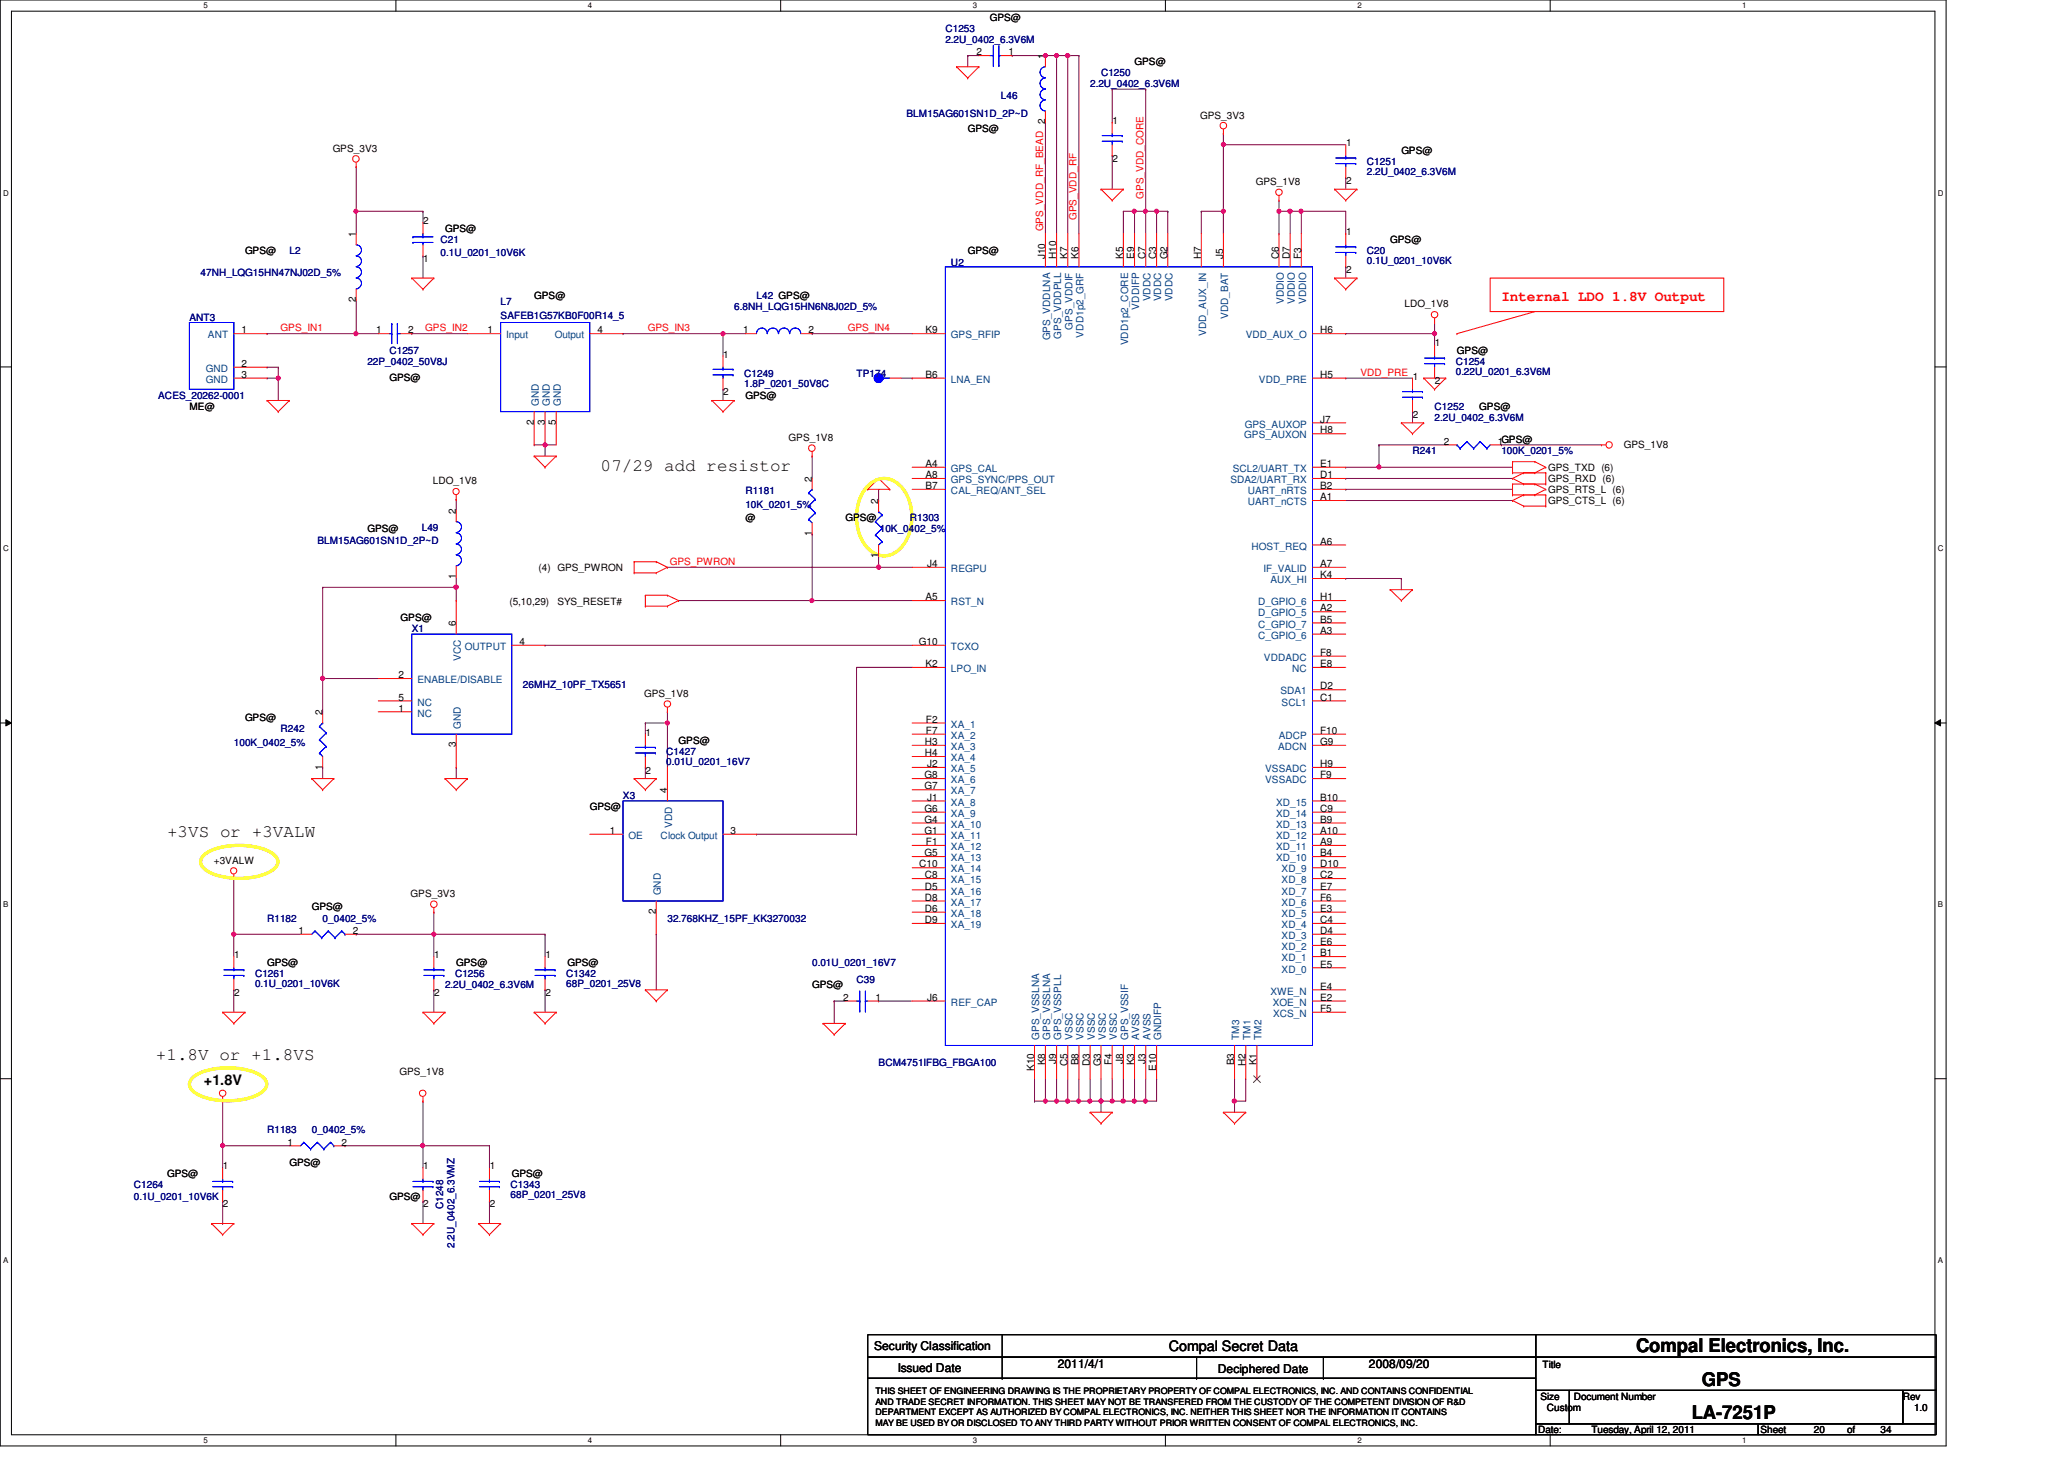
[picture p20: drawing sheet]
<svg xmlns="http://www.w3.org/2000/svg" width="297mm" height="210mm" viewBox="0 0 297 210" stroke-linecap="round" stroke-linejoin="round" font-family="sans-serif">
<defs><g id="words">
<g font-size="2.7">
<text x="235.5" y="194.6">Compal Electronics, Inc.</text>
<text x="244.9" y="199.4">GPS</text>
<text x="243.5" y="204.2">LA-7251P</text>
</g>
<g font-size="2.5">
<text x="86.4" y="67.7">07/29 add resistor</text>
<text x="24" y="120.5">+3VS or +3VALW</text>
<text x="22.4" y="152.5">+1.8V or +1.8VS</text>
</g>
<text font-size="2.1" fill="#f00" x="216.1" y="43.3">Internal LDO 1.8V Output</text>
<g font-size="2.1">
<text x="29.3" y="156.2">+1.8V</text>
<text x="168.2" y="194.4">Compal Secret Data</text>
</g>
<g font-size="1.7">
<text x="125.8" y="194.3">Security Classification</text>
<text x="129.2" y="197.3">Issued Date</text>
<text x="152.2" y="196.8">2011/4/1</text>
<text x="175.3" y="197.5">Deciphered Date</text>
<text x="197" y="196.8">2008/09/20</text>
</g>
<g font-size="1.4" fill="#000080">
<text x="136.1" y="4.6">C1253</text>
<text x="136.1" y="6.2">2.2U_0402_6.3V6M</text>
<text x="158.5" y="11">C1250</text>
<text x="130.5" y="16.9">BLM15AG601SN1D_2P~D</text>
<text x="144.1" y="14.2">L46</text>
<text x="156.9" y="12.6">2.2U_0402_6.3V6M</text>
<text x="196.7" y="23.7">C1251</text>
<text x="196.7" y="25.2">2.2U_0402_6.3V6M</text>
<text x="63.4" y="35">C21</text>
<text x="28.9" y="39.8">47NH_LQG15HN47NJ02D_5%</text>
<text x="41.7" y="36.6">L2</text>
<text x="63.4" y="36.9">0.1U_0201_10V6K</text>
<text x="136.9" y="38.3">U2</text>
<text x="196.7" y="36.6">C20</text>
<text x="196.7" y="38">0.1U_0201_10V6K</text>
<text x="27.3" y="46.2">ANT3</text>
<text x="72" y="43.9">L7</text>
<text x="72" y="45.8">SAFEB1G57KB0F00R14_5</text>
<text x="105.7" y="44.6">6.8NH_LQG15HN6N8J02D_5%</text>
<text x="108.9" y="43">L42 GPS@</text>
<text x="52.9" y="52.6">22P_0402_50V8J</text>
<text x="56" y="51">C1257</text>
<text x="209.5" y="52.6">C1254</text>
<text x="22.8" y="57.4">ACES_20262-0001</text>
<text x="107.1" y="54.2">C1249</text>
<text x="107.1" y="55.6">1.8P_0201_50V8C</text>
<text x="123.3" y="54.2">TP174</text>
<text x="206.5" y="59">C1252</text>
<text x="209.5" y="54">0.22U_0201_6.3V6M</text>
<text x="203.3" y="65.4">R241</text>
<text x="206.5" y="60.6">2.2U_0402_6.3V6M</text>
<text x="216.1" y="65.4">100K_0201_5%</text>
<text x="107.3" y="71.1">R1181</text>
<text x="60.7" y="76.4">L49</text>
<text x="107.3" y="73.1">10K_0201_5%</text>
<text x="126.6" y="76.6">10K_0402_5%</text>
<text x="130.9" y="75">R1303</text>
<text x="45.7" y="78.3">BLM15AG601SN1D_2P~D</text>
<text x="59.3" y="91">X1</text>
<text x="75.3" y="99">26MHZ_10PF_TX5651</text>
<text x="33.7" y="107.3">100K_0402_5%</text>
<text x="40.4" y="105.4">R242</text>
<text x="95.9" y="108.6">C1427</text>
<text x="95.9" y="110">0.01U_0201_16V7</text>
<text x="89.7" y="115">X3</text>
<text x="38.4" y="132.6">R1182</text>
<text x="46.4" y="132.6">0_0402_5%</text>
<text x="96.1" y="132.6">32.768KHZ_15PF_KK3270032</text>
<text x="36.7" y="140.6">C1261</text>
<text x="36.7" y="142">0.1U_0201_10V6K</text>
<text x="64" y="142.2">2.2U_0402_6.3V6M</text>
<text x="65.5" y="140.6">C1256</text>
<text x="81.5" y="140.6">C1342</text>
<text x="81.5" y="142">68P_0201_25V8</text>
<text x="116.9" y="139">0.01U_0201_16V7</text>
<text x="123.3" y="141.4">C39</text>
<text x="126.4" y="153.4">BCM4751IFBG_FBGA100</text>
<text x="38.4" y="163">R1183</text>
<text x="44.9" y="163">0_0402_5%</text>
<text x="19.3" y="171">C1264</text>
<text x="19.3" y="172.6">0.1U_0201_10V6K</text>
<text x="63.8" y="173.9" transform="rotate(-90 63.8 173.9)">C1248</text>
<text x="73.5" y="171">C1343</text>
<text x="73.5" y="172.4">68P_0201_25V8</text>
<text x="65.4" y="179.5" transform="rotate(-90 65.4 179.5)">2.2U_0402_6.3VMZ</text>
</g>
<g font-size="1.4">
<text x="142.4" y="3">GPS@</text>
<text x="140.5" y="8">2</text>
<text x="145.2" y="8">1</text>
<text x="150.4" y="8.5" transform="rotate(-90 150.4 8.5)">1</text>
<text x="163.3" y="9.4">GPS@</text>
<text x="160.1" y="17.8">1</text>
<text x="172.7" y="17.1">GPS_3V3</text>
<text x="47.9" y="21.8">GPS_3V3</text>
<text x="139.3" y="19">GPS@</text>
<text x="160.1" y="23.3">2</text>
<text x="193.7" y="21">1</text>
<text x="201.7" y="22.2">GPS@</text>
<text x="180.7" y="26.6">GPS_1V8</text>
<text x="193.7" y="26.5">2</text>
<text x="51.2" y="34.1" transform="rotate(-90 51.2 34.1)">1</text>
<text x="60.9" y="32.2">2</text>
<text x="64" y="33.4">GPS@</text>
<text x="193.7" y="33.8">1</text>
<text x="200.1" y="35">GPS@</text>
<text x="35.3" y="36.6">GPS@</text>
<text x="60.9" y="37.7">1</text>
<text x="139.3" y="36.6">GPS@</text>
<text x="150.4" y="37.3" transform="rotate(-90 150.4 37.3)">J10</text>
<text x="152" y="37.3" transform="rotate(-90 152 37.3)">H10</text>
<text x="153.6" y="37.3" transform="rotate(-90 153.6 37.3)">K7</text>
<text x="155.2" y="37.3" transform="rotate(-90 155.2 37.3)">K6</text>
<text x="161.6" y="37.3" transform="rotate(-90 161.6 37.3)">K5</text>
<text x="163.2" y="37.3" transform="rotate(-90 163.2 37.3)">E9</text>
<text x="164.8" y="37.3" transform="rotate(-90 164.8 37.3)">C7</text>
<text x="166.4" y="37.3" transform="rotate(-90 166.4 37.3)">C3</text>
<text x="168" y="37.3" transform="rotate(-90 168 37.3)">G2</text>
<text x="172.8" y="37.3" transform="rotate(-90 172.8 37.3)">H7</text>
<text x="176" y="37.3" transform="rotate(-90 176 37.3)">J5</text>
<text x="184" y="37.3" transform="rotate(-90 184 37.3)">C6</text>
<text x="185.6" y="37.3" transform="rotate(-90 185.6 37.3)">D7</text>
<text x="187.2" y="37.3" transform="rotate(-90 187.2 37.3)">F3</text>
<text x="193.7" y="39.3">2</text>
<text x="34.8" y="48">1</text>
<text x="51.2" y="43.5" transform="rotate(-90 51.2 43.5)">2</text>
<text x="54.1" y="48">1</text>
<text x="58.8" y="48">2</text>
<text x="70.1" y="48">1</text>
<text x="76.9" y="43">GPS@</text>
<text x="86" y="48">4</text>
<text x="107" y="48">1</text>
<text x="116.4" y="48">2</text>
<text x="133.2" y="48">K9</text>
<text x="190" y="48">H6</text>
<text x="202.1" y="44.2">LDO_1V8</text>
<text x="34.8" y="52.8">2</text>
<text x="104.1" y="51.4">1</text>
<text x="206.5" y="49.8">1</text>
<text x="209.7" y="51">GPS@</text>
<text x="27.3" y="59">ME@</text>
<text x="34.8" y="54.4">3</text>
<text x="56" y="54.8">GPS@</text>
<text x="104.1" y="56.9">2</text>
<text x="107.3" y="57.4">GPS@</text>
<text x="133.2" y="54.4">B6</text>
<text x="190" y="54.4">H5</text>
<text x="203.3" y="54.6">1</text>
<text x="206.5" y="55.3">2</text>
<text x="212.9" y="59">GPS@</text>
<text x="76.8" y="61.1" transform="rotate(-90 76.8 61.1)">2</text>
<text x="78.4" y="61.1" transform="rotate(-90 78.4 61.1)">3</text>
<text x="80" y="61.1" transform="rotate(-90 80 61.1)">5</text>
<text x="113.5" y="63.5">GPS_1V8</text>
<text x="190" y="62.4">H8</text>
<text x="190" y="60.8">J7</text>
<text x="203.3" y="60.1">2</text>
<text x="207.8" y="64">2</text>
<text x="215.6" y="64">1GPS@</text>
<text x="233.7" y="64.4">GPS_1V8</text>
<text x="62.3" y="69.7">LDO_1V8</text>
<text x="116.8" y="69.3" transform="rotate(-90 116.8 69.3)">2</text>
<text x="133.2" y="70.4">B7</text>
<text x="133.2" y="67.2">A4</text>
<text x="133.2" y="68.8">A8</text>
<text x="190" y="67.2">E1</text>
<text x="190" y="68.8">D1</text>
<text x="190" y="72">A1</text>
<text x="190" y="70.4">B2</text>
<text x="222.8" y="69.4">GPS_RXD (6)</text>
<text x="222.8" y="71">GPS_RTS_L (6)</text>
<text x="222.8" y="67.8">GPS_TXD (6)</text>
<text x="52.9" y="76.6">GPS@</text>
<text x="65.6" y="74" transform="rotate(-90 65.6 74)">2</text>
<text x="107.3" y="75">@</text>
<text x="116.8" y="77.1" transform="rotate(-90 116.8 77.1)">1</text>
<text x="121.7" y="75">GPS@</text>
<text x="126.4" y="72.5" transform="rotate(-90 126.4 72.5)">2</text>
<text x="222.8" y="72.6">GPS_CTS_L (6)</text>
<text x="65.6" y="83.4" transform="rotate(-90 65.6 83.4)">1</text>
<text x="77.5" y="82.2">(4) GPS_PWRON</text>
<text x="126.4" y="80.3" transform="rotate(-90 126.4 80.3)">1</text>
<text x="133.4" y="81.6">J4</text>
<text x="190" y="83.2">K4</text>
<text x="190" y="78.4">A6</text>
<text x="190" y="81.6">A7</text>
<text x="57.7" y="89.4">GPS@</text>
<text x="73.3" y="87">(5,10,29)</text>
<text x="80.2" y="87">SYS_RESET#</text>
<text x="133.2" y="86.4">A5</text>
<text x="190" y="89.6">B5</text>
<text x="190" y="88">A2</text>
<text x="190" y="86.4">H1</text>
<text x="65.6" y="90.1" transform="rotate(-90 65.6 90.1)">6</text>
<text x="74.8" y="92.8">4</text>
<text x="132.2" y="92.8">G10</text>
<text x="133.2" y="96">K2</text>
<text x="190" y="91.2">A3</text>
<text x="190" y="96">E8</text>
<text x="190" y="94.4">F8</text>
<text x="57.4" y="97.6">2</text>
<text x="57.4" y="100.8">5</text>
<text x="92.7" y="100.2">GPS_1V8</text>
<text x="190" y="100.8">C1</text>
<text x="190" y="99.2">D2</text>
<text x="35.3" y="103.8">GPS@</text>
<text x="46.4" y="102.9" transform="rotate(-90 46.4 102.9)">2</text>
<text x="57.4" y="102.4">1</text>
<text x="65.6" y="107.5" transform="rotate(-90 65.6 107.5)">3</text>
<text x="92.9" y="105.8">1</text>
<text x="97.7" y="107">GPS@</text>
<text x="133.1" y="107.2">H3</text>
<text x="133.3" y="104">F2</text>
<text x="133.3" y="105.6">F7</text>
<text x="190" y="107.2">G9</text>
<text x="190" y="105.6">F10</text>
<text x="46.4" y="110.7" transform="rotate(-90 46.4 110.7)">1</text>
<text x="92.9" y="111.3">2</text>
<text x="133.1" y="112">G8</text>
<text x="133.1" y="113.6">G7</text>
<text x="133.1" y="108.8">H4</text>
<text x="133.4" y="110.4">J2</text>
<text x="190" y="112">F9</text>
<text x="190" y="110.4">H9</text>
<text x="84.9" y="116.6">GPS@</text>
<text x="87.8" y="120">1</text>
<text x="96" y="114.1" transform="rotate(-90 96 114.1)">4</text>
<text x="105.2" y="120">3</text>
<text x="133.1" y="116.8">G6</text>
<text x="133.1" y="118.4">G4</text>
<text x="133.1" y="120">G1</text>
<text x="133.4" y="115.2">J1</text>
<text x="190" y="120">A10</text>
<text x="190" y="118.4">B9</text>
<text x="190" y="116.8">C9</text>
<text x="190" y="115.2">B10</text>
<text x="30.8" y="124.2">+3VALW</text>
<text x="132.3" y="124.8">C10</text>
<text x="133.1" y="123.2">G5</text>
<text x="133.3" y="121.6">F1</text>
<text x="190" y="124.8">D10</text>
<text x="190" y="123.2">B4</text>
<text x="190" y="121.6">A9</text>
<text x="44.9" y="131">GPS@</text>
<text x="59.1" y="129.1">GPS_3V3</text>
<text x="94.4" y="131.5" transform="rotate(-90 94.4 131.5)">2</text>
<text x="133.1" y="126.4">C8</text>
<text x="133.1" y="128">D5</text>
<text x="133.1" y="129.6">D8</text>
<text x="133.1" y="131.2">D6</text>
<text x="190" y="131.2">E3</text>
<text x="190" y="129.6">F6</text>
<text x="190" y="128">E7</text>
<text x="190" y="126.4">C2</text>
<text x="33.7" y="137.8">1</text>
<text x="43" y="134.4">1</text>
<text x="50.8" y="134.4">2</text>
<text x="62.5" y="137.8">1</text>
<text x="78.5" y="137.8">1</text>
<text x="133.1" y="132.8">D9</text>
<text x="190" y="137.6">B1</text>
<text x="190" y="136">E6</text>
<text x="190" y="134.4">D4</text>
<text x="190" y="132.8">C4</text>
<text x="33.7" y="143.3">2</text>
<text x="38.4" y="139">GPS@</text>
<text x="62.5" y="143.3">2</text>
<text x="65.7" y="139">GPS@</text>
<text x="78.5" y="143.3">2</text>
<text x="81.7" y="139">GPS@</text>
<text x="116.9" y="142.2">GPS@</text>
<text x="121.4" y="144">2</text>
<text x="126" y="144">1</text>
<text x="133.4" y="144">J6</text>
<text x="190" y="139.2">E5</text>
<text x="190" y="144">E2</text>
<text x="190" y="142.4">E4</text>
<text x="190" y="145.6">F5</text>
<text x="57.5" y="154.6">GPS_1V8</text>
<text x="148.8" y="154.1" transform="rotate(-90 148.8 154.1)">K10</text>
<text x="150.4" y="153.3" transform="rotate(-90 150.4 153.3)">K8</text>
<text x="152" y="153" transform="rotate(-90 152 153)">J9</text>
<text x="153.6" y="153.4" transform="rotate(-90 153.6 153.4)">C5</text>
<text x="155.2" y="153.3" transform="rotate(-90 155.2 153.3)">B8</text>
<text x="156.8" y="153.4" transform="rotate(-90 156.8 153.4)">D3</text>
<text x="158.4" y="153.4" transform="rotate(-90 158.4 153.4)">G3</text>
<text x="160" y="153.2" transform="rotate(-90 160 153.2)">F4</text>
<text x="161.6" y="153" transform="rotate(-90 161.6 153)">J8</text>
<text x="163.2" y="153.3" transform="rotate(-90 163.2 153.3)">K3</text>
<text x="164.8" y="153" transform="rotate(-90 164.8 153)">J3</text>
<text x="166.4" y="154.1" transform="rotate(-90 166.4 154.1)">E10</text>
<text x="177.6" y="153.3" transform="rotate(-90 177.6 153.3)">B3</text>
<text x="179.2" y="153.4" transform="rotate(-90 179.2 153.4)">H2</text>
<text x="180.8" y="153.3" transform="rotate(-90 180.8 153.3)">K1</text>
<text x="41.4" y="164.8">1</text>
<text x="41.7" y="167.8">GPS@</text>
<text x="49.1" y="164.8">2</text>
<text x="24" y="169.4">GPS@</text>
<text x="32.1" y="168.2">1</text>
<text x="32.1" y="173.7">2</text>
<text x="56" y="172.6">GPS@</text>
<text x="60.9" y="168.2">1</text>
<text x="60.9" y="173.7">2</text>
<text x="70.5" y="168.2">1</text>
<text x="70.5" y="173.7">2</text>
<text x="73.7" y="169.4">GPS@</text>
<text x="222" y="196.8">Title</text>
<text x="221.7" y="201.4">Size</text>
<text x="222.6" y="203">Custom</text>
<text x="226.5" y="201.4">Document Number</text>
<text x="273.9" y="201.4">Rev</text>
<text x="275.5" y="203">1.0</text>
<text x="221.4" y="206.2">Date:</text>
<text x="229" y="206.2">Tuesday, April 12, 2011</text>
<text x="253.4" y="206.2">Sheet</text>
<text x="261" y="206.2">20</text>
<text x="265.8" y="206.2">of</text>
<text x="270.6" y="206.2">34</text>
</g>
<g font-size="1.4" fill="#f00">
<text x="164.5" y="28.6" transform="rotate(-90 164.5 28.6)">GPS_VDD_CORE</text>
<text x="150.1" y="33.3" transform="rotate(-90 150.1 33.3)">GPS_VDD_RF_BEAD 2</text>
<text x="154.9" y="31.7" transform="rotate(-90 154.9 31.7)">GPS_VDD_RF</text>
<text x="40.4" y="47.7">GPS_IN1</text>
<text x="61.2" y="47.7">GPS_IN2</text>
<text x="93.2" y="47.7">GPS_IN3</text>
<text x="122" y="47.7">GPS_IN4</text>
<text x="195.8" y="54.1">VDD_PRE</text>
<text x="96.4" y="81.3">GPS_PWRON</text>
</g>
<g font-size="1.4" fill="#004080">
<text x="154.3" y="47.4" transform="rotate(-90 154.3 47.4)">GPS_VDDIF</text>
<text x="164" y="44.5" transform="rotate(-90 164 44.5)">VDDIFP</text>
<text x="165.6" y="43.3" transform="rotate(-90 165.6 43.3)">VDDC</text>
<text x="167.1" y="43.3" transform="rotate(-90 167.1 43.3)">VDDC</text>
<text x="168.7" y="43.3" transform="rotate(-90 168.7 43.3)">VDDC</text>
<text x="176.7" y="45.9" transform="rotate(-90 176.7 45.9)">VDD_BAT</text>
<text x="184.7" y="43.8" transform="rotate(-90 184.7 43.8)">VDDIO</text>
<text x="186.3" y="43.8" transform="rotate(-90 186.3 43.8)">VDDIO</text>
<text x="188" y="43.8" transform="rotate(-90 188 43.8)">VDDIO</text>
<text x="29.6" y="53.5">GND</text>
<text x="29.9" y="48.7">ANT</text>
<text x="72.9" y="48.7">Input</text>
<text x="79.8" y="48.7">Output</text>
<text x="136.9" y="48.7">GPS_RFIP</text>
<text x="151.1" y="49" transform="rotate(-90 151.1 49)">GPS_VDDLNA</text>
<text x="152.7" y="48.7" transform="rotate(-90 152.7 48.7)">GPS_VDDPLL</text>
<text x="156" y="48.6" transform="rotate(-90 156 48.6)">VDD1p2_GRF</text>
<text x="162.3" y="49.7" transform="rotate(-90 162.3 49.7)">VDD1p2_CORE</text>
<text x="173.6" y="48.3" transform="rotate(-90 173.6 48.3)">VDD_AUX_IN</text>
<text x="179.3" y="48.7">VDD_AUX_O</text>
<text x="29.6" y="55.1">GND</text>
<text x="77.6" y="58.4" transform="rotate(-90 77.6 58.4)">GND</text>
<text x="79.1" y="58.4" transform="rotate(-90 79.1 58.4)">GND</text>
<text x="80.7" y="58.4" transform="rotate(-90 80.7 58.4)">GND</text>
<text x="136.9" y="55.1">LNA_EN</text>
<text x="181.2" y="55.1">VDD_PRE</text>
<text x="179.1" y="63.1">GPS_AUXON</text>
<text x="179.2" y="61.5">GPS_AUXOP</text>
<text x="136.9" y="71.1">CAL_REQ/ANT_SEL</text>
<text x="136.9" y="67.9">GPS_CAL</text>
<text x="136.9" y="69.5">GPS_SYNC/PPS_OUT</text>
<text x="177.1" y="69.5">SDA2/UART_RX</text>
<text x="177.4" y="67.9">SCL2/UART_TX</text>
<text x="179.6" y="71.1">UART_nRTS</text>
<text x="179.6" y="72.7">UART_nCTS</text>
<text x="136.9" y="82.3">REGPU</text>
<text x="180.1" y="79.1">HOST_REQ</text>
<text x="181.8" y="82.3">IF_VALID</text>
<text x="182.8" y="83.9">AUX_HI</text>
<text x="136.9" y="87.1">RST_N</text>
<text x="181.1" y="88.7">D_GPIO_5</text>
<text x="181.1" y="87.1">D_GPIO_6</text>
<text x="66.3" y="95.1" transform="rotate(-90 66.3 95.1)">VCC</text>
<text x="66.9" y="93.5">OUTPUT</text>
<text x="136.9" y="93.5">TCXO</text>
<text x="181.1" y="91.9">C_GPIO_6</text>
<text x="181.1" y="90.3">C_GPIO_7</text>
<text x="181.9" y="95.1">VDDADC</text>
<text x="60.1" y="98.3">ENABLE/DISABLE</text>
<text x="60.1" y="101.5">NC</text>
<text x="136.9" y="96.7">LPO_IN</text>
<text x="184.3" y="99.9">SDA1</text>
<text x="184.4" y="101.5">SCL1</text>
<text x="186" y="96.7">NC</text>
<text x="60.1" y="103.1">NC</text>
<text x="66.3" y="104.8" transform="rotate(-90 66.3 104.8)">GND</text>
<text x="136.9" y="104.7">XA_1</text>
<text x="136.9" y="106.3">XA_2</text>
<text x="136.9" y="107.9">XA_3</text>
<text x="183.9" y="107.9">ADCN</text>
<text x="184" y="106.3">ADCP</text>
<text x="136.9" y="109.5">XA_4</text>
<text x="136.9" y="111.1">XA_5</text>
<text x="136.9" y="112.7">XA_6</text>
<text x="182.1" y="112.7">VSSADC</text>
<text x="182.1" y="111.1">VSSADC</text>
<text x="96.7" y="119.1" transform="rotate(-90 96.7 119.1)">VDD</text>
<text x="136.9" y="114.3">XA_7</text>
<text x="136.9" y="115.9">XA_8</text>
<text x="136.9" y="117.5">XA_9</text>
<text x="136.9" y="119.1">XA_10</text>
<text x="183.6" y="119.1">XD_13</text>
<text x="183.6" y="117.5">XD_14</text>
<text x="183.6" y="115.9">XD_15</text>
<text x="90.5" y="120.7">OE</text>
<text x="95.1" y="120.7">Clock Output</text>
<text x="136.9" y="120.7">XA_11</text>
<text x="136.9" y="122.3">XA_12</text>
<text x="136.9" y="123.9">XA_13</text>
<text x="136.9" y="125.5">XA_14</text>
<text x="183.6" y="123.9">XD_10</text>
<text x="183.6" y="122.3">XD_11</text>
<text x="183.6" y="120.7">XD_12</text>
<text x="184.4" y="125.5">XD_9</text>
<text x="95.1" y="128.8" transform="rotate(-90 95.1 128.8)">GND</text>
<text x="136.9" y="127.1">XA_15</text>
<text x="136.9" y="128.7">XA_16</text>
<text x="136.9" y="130.3">XA_17</text>
<text x="136.9" y="131.9">XA_18</text>
<text x="184.4" y="131.9">XD_5</text>
<text x="184.4" y="130.3">XD_6</text>
<text x="184.4" y="128.7">XD_7</text>
<text x="184.4" y="127.1">XD_8</text>
<text x="136.9" y="133.5">XA_19</text>
<text x="184.4" y="136.7">XD_2</text>
<text x="184.4" y="135.1">XD_3</text>
<text x="184.4" y="133.5">XD_4</text>
<text x="182.8" y="143.1">XWE_N</text>
<text x="184.4" y="139.9">XD_0</text>
<text x="184.4" y="138.3">XD_1</text>
<text x="136.9" y="144.7">REF_CAP</text>
<text x="149.6" y="149.6" transform="rotate(-90 149.6 149.6)">GPS_VSSLNA</text>
<text x="151.1" y="149.6" transform="rotate(-90 151.1 149.6)">GPS_VSSLNA</text>
<text x="152.7" y="149.6" transform="rotate(-90 152.7 149.6)">GPS_VSSPLL</text>
<text x="154.3" y="149.6" transform="rotate(-90 154.3 149.6)">VSSC</text>
<text x="156" y="149.6" transform="rotate(-90 156 149.6)">VSSC</text>
<text x="157.6" y="149.6" transform="rotate(-90 157.6 149.6)">VSSC</text>
<text x="159.1" y="149.6" transform="rotate(-90 159.1 149.6)">VSSC</text>
<text x="160.7" y="149.6" transform="rotate(-90 160.7 149.6)">VSSC</text>
<text x="162.3" y="149.6" transform="rotate(-90 162.3 149.6)">GPS_VSSIF</text>
<text x="164" y="149.6" transform="rotate(-90 164 149.6)">AVSS</text>
<text x="165.6" y="149.6" transform="rotate(-90 165.6 149.6)">AVSS</text>
<text x="167.1" y="149.6" transform="rotate(-90 167.1 149.6)">GNDIFP</text>
<text x="178.3" y="149.6" transform="rotate(-90 178.3 149.6)">TM3</text>
<text x="180" y="149.6" transform="rotate(-90 180 149.6)">TM1</text>
<text x="181.6" y="149.6" transform="rotate(-90 181.6 149.6)">TM2</text>
<text x="183.2" y="144.7">XOE_N</text>
<text x="183.2" y="146.3">XCS_N</text>
</g>
<g font-size="1.3">
<text x="126" y="200.6">THIS SHEET OF ENGINEERING DRAWING IS THE PROPRIETARY PROPERTY OF COMPAL ELECTRONICS, INC. AND CONTAINS CONFIDENTIAL</text>
<text x="126" y="202.1">AND TRADE SECRET INFORMATION. THIS SHEET MAY NOT BE TRANSFERED FROM THE CUSTODY OF THE COMPETENT DIVISION OF R&amp;D</text>
<text x="126" y="203.6">DEPARTMENT EXCEPT AS AUTHORIZED BY COMPAL ELECTRONICS, INC. NEITHER THIS SHEET NOR THE INFORMATION IT CONTAINS</text>
<text x="126" y="205.1">MAY BE USED BY OR DISCLOSED TO ANY THIRD PARTY WITHOUT PRIOR WRITTEN CONSENT OF COMPAL ELECTRONICS, INC.</text>
</g>
<g font-size="1.1">
<text x="29.3" y="1.1">5</text>
<text x="84.6" y="1.1">4</text>
<text x="140" y="1.1">3</text>
<text x="195.4" y="1.1">2</text>
<text x="250.7" y="1.1">1</text>
<text x=".5" y="28.2">D</text>
<text x="278.9" y="28.2">D</text>
<text x=".5" y="79.3">C</text>
<text x="278.9" y="79.3">C</text>
<text x=".5" y="130.6">B</text>
<text x="278.9" y="130.6">B</text>
<text x=".5" y="181.7">A</text>
<text x="278.9" y="181.7">A</text>
<text x="29.3" y="207.6">5</text>
<text x="84.6" y="207.6">4</text>
<text x="140" y="207.6">3</text>
<text x="195.4" y="207.6">2</text>
<text x="250.7" y="207.6">1</text>
</g>
</g></defs>
<path d="M0 0h280.1v208h-280.1zM1.6 1.6h276.9v204.8h-276.9z" fill="none" stroke="#000" stroke-width=".14"/>
<g fill="#fff">
<path d="M29.3 .2h.6v1.2h-.6z"/>
<path d="M29.3 206.6h.6v1.2h-.6z"/>
</g>
<path d="M57 0v1.6M57 206.4v1.6" fill="none" stroke="#000" stroke-width=".14"/>
<g fill="#fff">
<path d="M84.6 .2h.6v1.2h-.6z"/>
<path d="M84.6 206.6h.6v1.2h-.6z"/>
</g>
<path d="M112.3 0v1.6M112.3 206.4v1.6" fill="none" stroke="#000" stroke-width=".14"/>
<g fill="#fff">
<path d="M140 .2h.6v1.2h-.6z"/>
<path d="M140 206.6h.6v1.2h-.6z"/>
</g>
<path d="M167.7 0v1.6M167.7 206.4v1.6" fill="none" stroke="#000" stroke-width=".14"/>
<g fill="#fff">
<path d="M195.4 .2h.6v1.2h-.6z"/>
<path d="M195.4 206.6h.6v1.2h-.6z"/>
</g>
<path d="M223.1 0v1.6M223.1 206.4v1.6" fill="none" stroke="#000" stroke-width=".14"/>
<g fill="#fff">
<path d="M250.7 .2h.6v1.2h-.6z"/>
<path d="M250.7 206.6h.6v1.2h-.6z"/>
<path d="M.5 27.2h.7v1.2h-.7z"/>
<path d="M278.9 27.2h.8v1.2h-.8z"/>
<path d="M.5 78.4h.7v1.1h-.7z"/>
<path d="M278.9 78.4h.8v1.1h-.8z"/>
</g>
<path d="M0 52.8h1.6M278.5 52.8h1.6" fill="none" stroke="#000" stroke-width=".14"/>
<g fill="#fff">
<path d="M.5 129.6h.7v1.2h-.7z"/>
<path d="M278.9 129.6h.7v1.2h-.7z"/>
</g>
<path d="M0 104h1.6M.8 103.5l.8 .5-.8 .4zM278.5 104l.8-.5v.9zM278.5 104h1.6" fill="none" stroke="#000" stroke-width=".14"/>
<path d="M.8 103.5l.8 .5-.8 .4zM278.5 104l.8-.5v.9z" fill="#000"/>
<g fill="#fff">
<path d="M.5 180.8h.7v1.1h-.7z"/>
<path d="M278.9 180.8h.7v1.1h-.7z"/>
</g>
<path d="M0 155.2h1.6M278.5 155.2h1.6" fill="none" stroke="#000" stroke-width=".14"/>
<path d="M198.5 67.2h.1M198.5 67.2h19.2" fill="none" stroke="#800040" stroke-width=".14"/>
<circle cx="198.5" cy="67.2" r=".3" fill="#f0f"/>
<circle cx="198.5" cy="67.2" r=".3" fill="none" stroke="#f0f" stroke-width=".14"/>
<path d="M193.7 48h.1M193.7 48h12.8M198.5 64h.1M198.5 64v3.2M216.1 64h.1M216.1 64h14.4" fill="none" stroke="#800040" stroke-width=".14"/>
<circle cx="206.5" cy="48" r=".3" fill="#f0f"/>
<circle cx="206.5" cy="48" r=".3" fill="none" stroke="#f0f" stroke-width=".14"/>
<path d="M46.4 97.6h.1M46.4 97.6h8" fill="none" stroke="#800040" stroke-width=".14"/>
<circle cx="46.4" cy="97.6" r=".31" fill="#f0f"/>
<circle cx="46.4" cy="97.6" r=".31" fill="none" stroke="#f0f" stroke-width=".14"/>
<g fill="none" stroke="#800040" stroke-width=".14">
<path d="M160.1 22.4h.1M160.1 22.4v4.8M187.3 30.4h.1M187.3 30.4h6.4M193.7 38.4h.1M193.7 38.4v1.6M59.3 48h.1M59.3 48h8M193.7 67.2h.1M193.7 68.8h.1M193.7 67.2h4.8M193.7 68.8h24"/>
<path d="M193.7 83.2h.1M193.7 83.2h8M60.9 164.8h.1M60.9 164.8h9.5M70.4 172.8h.1M70.4 172.8v3.2"/>
</g>
<circle cx="60.8" cy="164.8" r=".3" fill="#f0f"/>
<circle cx="60.8" cy="164.8" r=".3" fill="none" stroke="#f0f" stroke-width=".14"/>
<g fill="none" stroke="#800040" stroke-width=".14">
<path d="M160.1 12.8h.1M160.1 12.8h4.8M46.4 97.6h.1M46.4 97.6v4.8M201.7 83.2h.1M201.7 83.2v1.6M65.7 110.4h.1M65.7 110.4v1.6M33.7 134.4h.1M33.7 134.4v3.2M33.7 134.4h9.6M166.5 155.2h.1"/>
<path d="M166.5 155.2v3.2M70.4 164.8h.1M70.4 164.8v3.2"/>
</g>
<circle cx="33.6" cy="134.4" r=".31" fill="#f0f"/>
<circle cx="33.6" cy="134.4" r=".31" fill="none" stroke="#f0f" stroke-width=".14"/>
<path d="M51.3 134.4h.1M51.3 134.4h11.1M62.4 134.4h.1M62.4 134.4v3.2M33.7 142.4h.1M33.7 142.4v3.2" fill="none" stroke="#800040" stroke-width=".14"/>
<circle cx="62.4" cy="134.4" r=".3" fill="#f0f"/>
<circle cx="62.4" cy="134.4" r=".3" fill="none" stroke="#f0f" stroke-width=".14"/>
<path d="M38.4 48h.1M38.4 54.4h.1M38.4 48h12.9M38.4 54.4h1.6M40 54.4h.1M40 54.4v3.2M51.3 48h.1M51.3 43.2v4.8M46.4 110.4h.1M46.4 110.4v1.6M33.7 126.4h.1M33.7 126.4v8" fill="none" stroke="#800040" stroke-width=".14"/>
<circle cx="40" cy="54.4" r=".3" fill="#f0f"/>
<circle cx="40" cy="54.4" r=".3" fill="none" stroke="#f0f" stroke-width=".14"/>
<path d="M185.7 30.4h1.6M187.3 30.4h.1" fill="none" stroke="#800040" stroke-width=".14"/>
<circle cx="185.7" cy="30.4" r=".31" fill="#f0f"/>
<circle cx="185.7" cy="30.4" r=".31" fill="none" stroke="#f0f" stroke-width=".14"/>
<circle cx="187.2" cy="30.4" r=".3" fill="#f0f"/>
<circle cx="187.2" cy="30.4" r=".3" fill="none" stroke="#f0f" stroke-width=".14"/>
<path d="M176.1 20.8h.1M176.1 20.8h17.6M193.7 25.6h.1M193.7 25.6v1.6M38.4 52.8h.1M38.4 52.8h1.6M78.4 92.8h.1M78.4 92.8h52.9" fill="none" stroke="#800040" stroke-width=".14"/>
<circle cx="176.1" cy="20.8" r=".3" fill="#f0f"/>
<circle cx="176.1" cy="20.8" r=".3" fill="none" stroke="#f0f" stroke-width=".14"/>
<path d="M176.1 30.4h.1M176.1 30.4v3.2" fill="none" stroke="#800040" stroke-width=".14"/>
<circle cx="176.1" cy="30.4" r=".3" fill="#f0f"/>
<circle cx="176.1" cy="30.4" r=".3" fill="none" stroke="#f0f" stroke-width=".14"/>
<path d="M164.9 30.4h1.6M166.5 30.4h.1" fill="none" stroke="#800040" stroke-width=".14"/>
<circle cx="166.5" cy="30.4" r=".3" fill="#f0f"/>
<circle cx="166.5" cy="30.4" r=".3" fill="none" stroke="#f0f" stroke-width=".14"/>
<path d="M166.5 30.4h1.6M168.1 30.4h.1M172.9 30.4h.1M172.9 30.4h3.2M62.4 131.2h.1M62.4 131.2v3.2M60.9 158.4h.1M60.9 158.4v6.4h-11.2M32 164.8h.1M32 164.8h9.7M49.7 164.8h.1" fill="none" stroke="#800040" stroke-width=".14"/>
<circle cx="32" cy="164.8" r=".3" fill="#f0f"/>
<circle cx="32" cy="164.8" r=".3" fill="none" stroke="#f0f" stroke-width=".14"/>
<path d="M184.1 30.4h.1M184.1 28.8v1.6M187.3 30.4h.1M187.3 30.4v3.2M193.7 33.6h.1M193.7 30.4v3.2M65.7 71.8h.1M65.7 71.8v1.6" fill="none" stroke="#800040" stroke-width=".14"/>
<circle cx="184.1" cy="30.4" r=".3" fill="#f0f"/>
<circle cx="184.1" cy="30.4" r=".3" fill="none" stroke="#f0f" stroke-width=".14"/>
<g fill="none" stroke="#800040" stroke-width=".14">
<path d="M164.9 12.8h.1M164.9 12.8v20.8M161.7 30.4h.1M161.7 30.4v3.2M163.3 30.4h.1M163.3 30.4v3.2M163.3 30.4h1.6M164.9 30.4h.1M172.9 30.4h.1M172.9 30.4v3.2M184.1 30.4h1.6M185.7 30.4h.1"/>
<path d="M185.7 30.4v3.2M203.3 59.2h.1M203.3 59.2v1.6M116.9 86.4h.1M116.9 86.4h14.4M123.3 96h.1M123.3 96h8"/>
</g>
<circle cx="164.8" cy="30.4" r=".3" fill="#f0f"/>
<circle cx="164.8" cy="30.4" r=".3" fill="none" stroke="#f0f" stroke-width=".14"/>
<g fill="none" stroke="#800040" stroke-width=".14">
<path d="M150.4 17.6h.1M150.4 17.6v16M152.1 8h.1M152.1 8v25.6M176.1 20.8h.1M176.1 20.8v9.6M184.1 33.6h.1M184.1 30.4v3.2M116.9 48h.1M116.9 48h14.4M62.4 142.4h.1M62.4 142.4v3.2"/>
<path d="M32 164.8h.1M32 164.8v3.2"/>
</g>
<circle cx="152.1" cy="8" r=".3" fill="#f0f"/>
<circle cx="152.1" cy="8" r=".3" fill="none" stroke="#f0f" stroke-width=".14"/>
<path d="M150.4 8h.1M150.4 8h1.7" fill="none" stroke="#800040" stroke-width=".14"/>
<circle cx="150.4" cy="8" r=".3" fill="#f0f"/>
<circle cx="150.4" cy="8" r=".3" fill="none" stroke="#f0f" stroke-width=".14"/>
<path d="M104.1 48h.1M104.1 48h3.2M193.7 72h24M217.7 72h.1M32 176h.1M32 172.8v3.2" fill="none" stroke="#800040" stroke-width=".14"/>
<circle cx="104.1" cy="48" r=".3" fill="#f0f"/>
<circle cx="104.1" cy="48" r=".3" fill="none" stroke="#f0f" stroke-width=".14"/>
<g fill="none" stroke="#800040" stroke-width=".14">
<path d="M153.7 8h.1M153.7 8v25.6M40 52.8h.1M40 52.8v1.6M89.7 48h.1M89.7 48h14.4M104.1 48h.1M104.1 56h.1M104.1 48v3.2M104.1 56v1.6M193.7 54.4h.1M193.7 54.4h9.6"/>
<path d="M193.7 70.4h.1M193.7 70.4h24M164.9 158.4h.1M164.9 158.4h1.6M177.7 155.2h.1M177.7 155.2v3.2"/>
</g>
<circle cx="153.7" cy="8" r=".31" fill="#f0f"/>
<circle cx="153.7" cy="8" r=".31" fill="none" stroke="#f0f" stroke-width=".14"/>
<g fill="none" stroke="#800040" stroke-width=".14">
<path d="M152.1 8h.1M152.1 8h3.2M153.7 8h.1M155.3 8h.1M155.3 8v25.6M62.4 134.4h.1M62.4 134.4h16M78.4 134.4h.1M78.4 134.4v3.2M32 158.4h.1M32 158.4v6.4M78.4 142.4h.1"/>
<path d="M78.4 142.4v3.2M148.9 158.4h.1M148.9 155.2v3.2M148.9 158.4h3.2M150.4 158.4h.1M150.4 155.2v3.2M152.1 158.4h.1M152.1 155.2v3.2M60.9 164.8h.1M60.9 172.8h.1M60.9 164.8v3.2M60.9 172.8v3.2"/>
</g>
<circle cx="150.4" cy="158.4" r=".3" fill="#f0f"/>
<circle cx="150.4" cy="158.4" r=".3" fill="none" stroke="#f0f" stroke-width=".14"/>
<path d="M152.1 158.4h.1M152.1 158.4h1.6M153.7 158.4h.1M153.7 155.2v3.2" fill="none" stroke="#800040" stroke-width=".14"/>
<circle cx="152.1" cy="158.4" r=".3" fill="#f0f"/>
<circle cx="152.1" cy="158.4" r=".3" fill="none" stroke="#f0f" stroke-width=".14"/>
<path d="M153.7 158.4h.1M153.7 158.4h1.6M155.3 158.4h.1M155.3 155.2v3.2" fill="none" stroke="#800040" stroke-width=".14"/>
<circle cx="153.7" cy="158.4" r=".31" fill="#f0f"/>
<circle cx="153.7" cy="158.4" r=".31" fill="none" stroke="#f0f" stroke-width=".14"/>
<path d="M176.1 19.2h.1M176.1 19.2v1.6M155.3 158.4h.1M155.3 158.4h1.6M156.9 158.4h.1M156.9 155.2v3.2" fill="none" stroke="#800040" stroke-width=".14"/>
<circle cx="155.2" cy="158.4" r=".3" fill="#f0f"/>
<circle cx="155.2" cy="158.4" r=".3" fill="none" stroke="#f0f" stroke-width=".14"/>
<path d="M129.7 54.4h1.6M131.3 54.4h.1M78.4 64h.1M78.4 64h1.6M158.4 158.4h.1M158.4 155.2v3.2" fill="none" stroke="#800040" stroke-width=".14"/>
<circle cx="78.4" cy="64" r=".3" fill="#f0f"/>
<circle cx="78.4" cy="64" r=".3" fill="none" stroke="#f0f" stroke-width=".14"/>
<path d="M51.3 24h.1M51.3 30.4h.1M51.3 24v9.6" fill="none" stroke="#800040" stroke-width=".14"/>
<circle cx="51.2" cy="30.4" r=".3" fill="#f0f"/>
<circle cx="51.2" cy="30.4" r=".3" fill="none" stroke="#f0f" stroke-width=".14"/>
<path d="M51.3 30.4h.1M51.3 30.4h9.6M60.9 30.4h.1M60.9 36.8h.1M60.9 30.4v1.6M60.9 36.8v3.2M158.4 158.4h.1M158.4 158.4h1.7M160.1 158.4h.1M160.1 155.2v3.2" fill="none" stroke="#800040" stroke-width=".14"/>
<circle cx="158.5" cy="158.4" r=".3" fill="#f0f"/>
<circle cx="158.5" cy="158.4" r=".3" fill="none" stroke="#f0f" stroke-width=".14"/>
<path d="M78.4 64h.1M78.4 64v1.6M156.9 158.4h.1M156.9 158.4h1.5" fill="none" stroke="#800040" stroke-width=".14"/>
<circle cx="156.8" cy="158.4" r=".3" fill="#f0f"/>
<circle cx="156.8" cy="158.4" r=".3" fill="none" stroke="#f0f" stroke-width=".14"/>
<path d="M161.7 158.4h.1M161.7 155.2v3.2" fill="none" stroke="#800040" stroke-width=".14"/>
<circle cx="161.7" cy="158.4" r=".31" fill="#f0f"/>
<circle cx="161.7" cy="158.4" r=".31" fill="none" stroke="#f0f" stroke-width=".14"/>
<path d="M160.1 158.4h.1M160.1 158.4h1.6" fill="none" stroke="#800040" stroke-width=".14"/>
<circle cx="160.1" cy="158.4" r=".3" fill="#f0f"/>
<circle cx="160.1" cy="158.4" r=".3" fill="none" stroke="#f0f" stroke-width=".14"/>
<path d="M76.9 64h.1M76.9 64h1.5M163.3 158.4h.1M163.3 155.2v3.2" fill="none" stroke="#800040" stroke-width=".14"/>
<circle cx="163.2" cy="158.4" r=".3" fill="#f0f"/>
<circle cx="163.2" cy="158.4" r=".3" fill="none" stroke="#f0f" stroke-width=".14"/>
<path d="M161.7 158.4h.1M161.7 158.4h1.6M164.9 158.4h.1M164.9 155.2v3.2" fill="none" stroke="#800040" stroke-width=".14"/>
<circle cx="164.8" cy="158.4" r=".3" fill="#f0f"/>
<circle cx="164.8" cy="158.4" r=".3" fill="none" stroke="#f0f" stroke-width=".14"/>
<path d="M139.3 8h.1M139.3 8h1.6M139.3 8v1.6M145.7 8h.1M145.7 8h4.7M51.3 48h.1M51.3 48h3.1M158.4 158.4h.1M158.4 158.4v1.6M163.3 158.4h.1M163.3 158.4h1.6" fill="none" stroke="#800040" stroke-width=".14"/>
<circle cx="51.2" cy="48" r=".3" fill="#f0f"/>
<circle cx="51.2" cy="48" r=".3" fill="none" stroke="#f0f" stroke-width=".14"/>
<path d="M166.5 30.4h.1M166.5 30.4v3.2M120.1 144h.1M120.1 144h1.6M126.4 144h.1M126.4 144h4.9M177.7 158.4h.1M177.7 158.4v1.6M179.3 155.2h.1M179.3 155.2v3.2" fill="none" stroke="#800040" stroke-width=".14"/>
<circle cx="177.7" cy="158.4" r=".31" fill="#f0f"/>
<circle cx="177.7" cy="158.4" r=".31" fill="none" stroke="#f0f" stroke-width=".14"/>
<path d="M126.4 81.6h.1M126.4 81.6h4.9M120.1 144h.1M120.1 144v3.2M177.7 158.4h.1M177.7 158.4h1.6" fill="none" stroke="#800040" stroke-width=".14"/>
<circle cx="126.4" cy="81.6" r=".31" fill="#f0f"/>
<circle cx="126.4" cy="81.6" r=".31" fill="none" stroke="#f0f" stroke-width=".14"/>
<path d="M161.7 30.4h1.6M163.3 30.4h.1" fill="none" stroke="#800040" stroke-width=".14"/>
<circle cx="163.2" cy="30.4" r=".3" fill="#f0f"/>
<circle cx="163.2" cy="30.4" r=".3" fill="none" stroke="#f0f" stroke-width=".14"/>
<path d="M116.9 76.8h.1M116.9 76.8v9.6" fill="none" stroke="#800040" stroke-width=".14"/>
<circle cx="116.8" cy="86.4" r=".3" fill="#f0f"/>
<circle cx="116.8" cy="86.4" r=".3" fill="none" stroke="#f0f" stroke-width=".14"/>
<g fill="none" stroke="#800040" stroke-width=".14">
<path d="M168.1 30.4h.1M168.1 30.4v3.2M206.5 48h.1M206.5 49.6h.1M206.5 46.4v3.2M116.9 65.6h.1M116.9 65.6v3.2M46.4 84.5h.1M46.4 84.5h19.3M65.7 84.5h.1M65.7 83.1v1.4M97.7 86.4h.1"/>
<path d="M97.7 86.4h19.2"/>
</g>
<circle cx="65.6" cy="84.5" r=".32" fill="#f0f"/>
<circle cx="65.6" cy="84.5" r=".32" fill="none" stroke="#f0f" stroke-width=".14"/>
<g fill="none" stroke="#800040" stroke-width=".14">
<path d="M160.1 17.6h.1M160.1 12.8v4.8M46.4 97.6h.1M46.4 84.5v13.1M65.7 86.4h.1M65.7 84.5v1.9M123.3 96v24M92.9 104h.1M92.9 110.4h.1M92.9 104v1.6M92.9 110.4v1.6M92.9 104h3.2"/>
<path d="M96.1 102.4h.1M96.1 104h.1M96.1 102.4v8M108.9 120h.1M108.9 120h14.4M123.3 120h.1"/>
</g>
<circle cx="96.1" cy="104" r=".3" fill="#f0f"/>
<circle cx="96.1" cy="104" r=".3" fill="none" stroke="#f0f" stroke-width=".14"/>
<path d="M126.4 72h.1M126.4 70.4v1.6M198.5 64h.1M198.5 64h9.6M96.1 81.6h.1M126.4 80h.1M126.4 80v1.6h-30.3M94.4 134.4h.1M94.4 134.4v8" fill="none" stroke="#800040" stroke-width=".14"/>
<g fill="none" stroke="#f00" stroke-width=".14">
<path d="M137.7 9.6h.1M137.7 9.6h3.2M137.7 9.6l1.6 1.6M139.3 11.2h.1M140.9 9.6h.1M140.9 9.6l-1.6 1.6M140.9 8h1.5M144.1 8h1.6M150.4 8v1.6M150.4 16v1.6M160.1 17.6v1.6M176.1 19.2h.1"/>
<path d="M176.1 18.6v.6M51.3 24h.1M51.3 23.4v.6M51.3 33.6v1.6M60.9 32v1.6M60.9 35.2v1.6M150.4 33.6v4.8M152.1 33.6v4.8M153.7 33.6v4.8M155.3 33.6v4.8M158.4 27.2h.1M158.4 27.2h3.3"/>
<path d="M158.4 27.2l1.7 1.6M160.1 28.8h.1M160.1 20.8v1.6M161.7 27.2h.1M161.7 27.2l-1.6 1.6M161.7 33.6v4.8M163.3 33.6v4.8M164.9 33.6v4.8M166.5 33.6v4.8M168.1 33.6v4.8M172.9 33.6v4.8M176.1 33.6v4.8"/>
<path d="M184.1 28.8h.1M184.1 28.2v.6M184.1 33.6v4.8M185.7 33.6v4.8M187.3 33.6v4.8M192.1 27.2h.1M192.1 27.2h3.2M192.1 27.2l1.6 1.6M193.7 28.8h.1M193.7 20.8v1.6M193.7 24v1.6M193.7 33.6v1.6"/>
<path d="M193.7 36.8v1.6M195.3 27.2h.1M195.3 27.2l-1.6 1.6M33.7 54.4h4.7M33.7 48h4.7M33.7 52.8h4.7M38.4 57.6h.1M38.4 57.6h3.3M38.4 57.6l1.6 1.6M40 59.2h.1M41.7 57.6h.1M41.7 57.6l-1.7 1.6"/>
<path d="M51.3 41.6v1.6M54.4 48h1.6M57.7 48h1.6M59.3 40h.1M59.3 40h3.1M59.3 40l1.6 1.6M60.9 41.6h.1M62.4 40h.1M62.4 40l-1.5 1.6M67.3 48h4.7M76.9 59.2v4.8M78.4 59.2v4.8"/>
<path d="M80 59.2v4.8M84.9 48h4.8M102.4 57.6h.1M102.4 57.6h3.3M102.4 57.6l1.7 1.6M104.1 59.2h.1M104.1 51.2v1.6M104.1 54.4v1.6M105.7 57.6h.1M105.7 57.6l-1.6 1.6M131.3 54.4h4.8M131.3 48h4.8"/>
<path d="M188.9 54.4h4.8M188.9 48h4.8M192.1 40h.1M192.1 40h3.2M192.1 40l1.6 1.6M193.7 41.6h.1M195.3 40h.1M195.3 40l-1.6 1.6M203.3 54.4v1.6M203.3 57.6v1.6M204.9 54.4h.1M204.9 54.4h3.2"/>
<path d="M204.9 54.4l1.6 1.6M206.5 46.4h.1M206.5 56h.1M206.5 45.8v.6M206.5 49.6v1.6M206.5 52.8v1.6M208.1 54.4h.1M208.1 54.4l-1.6 1.6M209.7 48h.1M214.5 40h33.6v4.8h-33.6zM220.9 44.8l-11.2 3.2M65.7 71.8h.1"/>
<path d="M65.7 71.2v.6M65.7 73.4v1.7M76.9 65.6h.1M76.9 65.6h3.1M76.9 65.6l1.5 1.6M78.4 67.2h.1M80 65.6h.1M80 65.6l-1.6 1.6M116.9 65.6h.1M116.9 65v.6M116.9 68.8v1.6M116.9 75.2v1.6"/>
<path d="M124.9 70.4h.1M124.9 70.4h3.2M126.4 68.8h.1M126.4 68.8l-1.5 1.6M126.4 68.8l1.7 1.6M126.4 72v1.6M126.4 78.4v1.6M128.1 70.4h.1M131.3 70.4h4.8M131.3 67.2h4.8M131.3 68.8h4.8M188.9 60.8h4.8"/>
<path d="M188.9 70.4h4.8M188.9 62.4h4.8M188.9 67.2h4.8M188.9 68.8h4.8M188.9 78.4h4.8M188.9 72h4.8M201.7 60.8h.1M201.7 60.8h3.2M201.7 60.8l1.6 1.6M203.3 62.4h.1M204.9 60.8h.1M204.9 60.8l-1.6 1.6"/>
<path d="M208.1 64h1.6M214.5 64h1.6M217.7 68.8h.1M217.7 71.2h.1M217.7 69.6h.1M217.7 68h.1M217.7 66.4h.1M217.7 72h.1M217.7 68h4.8M217.7 69.6h4.8M217.7 68.8l1.6 .8M217.7 71.2h4.8"/>
<path d="M217.7 66.4v1.6M217.7 69.6v1.6M217.7 66.4h3.2M217.7 72l1.6 .8M219.3 68h.1M219.3 69.6h.1M219.3 71.2h.1M219.3 72.8h.1M219.3 68l-1.6 .8M219.3 71.2l-1.6 .8M219.3 72.8h3.2M220.9 69.6h.1"/>
<path d="M220.9 71.2h.1M220.9 66.4h.1M220.9 68h.1M220.9 69.6l1.6 .8M220.9 66.4l1.6 .8M222.5 68h.1M222.5 69.6h.1M222.5 70.4h.1M222.5 67.2h.1M222.5 71.2h.1M222.5 72.8h.1M222.5 68v1.6"/>
<path d="M222.5 71.2v1.6M222.5 70.4l-1.6 .8M222.5 67.2l-1.6 .8M230.5 64h.1M230.5 64h.6M54.4 97.6h4.9M65.7 81.4v1.7M65.7 86.4v4.8M73.7 92.8h4.7M91.3 82.4h.1M91.3 80.8h.1M91.3 80.8h3.1"/>
<path d="M91.3 82.4h3.1M91.3 80.8v1.6M92.9 87.2h.1M92.9 85.6h.1M92.9 85.6h3.2M92.9 87.2h3.2M92.9 85.6v1.6M94.4 80.8h.1M94.4 82.4h.1M94.4 80.8l1.7 .8M96.1 81.6h.1M96.1 85.6h.1"/>
<path d="M96.1 87.2h.1M96.1 81.6l-1.7 .8M96.1 85.6l1.6 .8M97.7 86.4h.1M97.7 86.4l-1.6 .8M131.3 86.4h4.8M131.3 81.6h4.8M131.3 96h4.8M131.3 92.8h4.8M188.9 83.2h4.8M188.9 91.2h4.8M188.9 89.6h4.8"/>
<path d="M188.9 88h4.8M188.9 86.4h4.8M188.9 81.6h4.8M188.9 96h4.8M188.9 99.2h4.8M188.9 94.4h4.8M200.1 84.8h.1M200.1 84.8h3.2M200.1 84.8l1.6 1.6M201.7 86.4h.1M203.3 84.8h.1M203.3 84.8l-1.6 1.6"/>
<path d="M44.9 112h.1M44.9 112h3.1M44.9 112l1.5 1.6M46.4 113.6h.1M48 112h.1M48 112l-1.6 1.6M54.4 100.8h4.9M54.4 102.4h4.9M64 112h.1M64 112h3.3M64 112l1.7 1.6M65.7 113.6h.1"/>
<path d="M65.7 105.6v4.8M67.3 112h.1M67.3 112l-1.6 1.6M91.3 112h.1M91.3 112h3.1M91.3 112l1.6 1.6M92.9 113.6h.1M92.9 105.6v1.6M92.9 108.8v1.6M94.4 112h.1M94.4 112l-1.5 1.6M96.1 102.4h.1"/>
<path d="M96.1 101.8v.6M131.3 112h4.8M131.3 107.2h4.8M131.3 105.6h4.8M131.3 110.4h4.8M131.3 104h4.8M131.3 108.8h4.8M131.3 113.6h4.8M131.3 115.2h4.8M131.3 116.8h4.8M131.3 118.4h4.8M188.9 112h4.8"/>
<path d="M188.9 107.2h4.8M188.9 105.6h4.8M188.9 100.8h4.8M188.9 110.4h4.8M188.9 115.2h4.8M188.9 116.8h4.8M188.9 118.4h4.8M33.7 126.4h.1M33.7 125.8v.6M33.7 137.6v1.6M43.3 134.4h1.6M49.7 134.4h1.6"/>
<path d="M62.4 131.2h.1M62.4 130.6v.6M62.4 137.6v1.6M78.4 137.6v1.6M131.3 120h4.8M131.3 121.6h4.8M131.3 123.2h4.8M131.3 124.8h4.8M131.3 126.4h4.8M131.3 128h4.8M131.3 129.6h4.8M131.3 131.2h4.8"/>
<path d="M131.3 132.8h4.8M188.9 134.4h4.8M188.9 120h4.8M188.9 121.6h4.8M188.9 123.2h4.8M188.9 124.8h4.8M188.9 126.4h4.8M188.9 128h4.8M188.9 129.6h4.8M188.9 131.2h4.8M188.9 132.8h4.8M188.9 139.2h4.8"/>
<path d="M188.9 137.6h4.8M188.9 136h4.8M32 145.6h.1M32 158.4h.1M32 145.6h3.3M32 145.6l1.7 1.6M32 157.8v.6M33.7 147.2h.1M33.7 140.8v1.6M35.3 145.6h.1M35.3 145.6l-1.6 1.6M60.9 145.6h.1"/>
<path d="M60.9 158.4h.1M60.9 145.6h3.1M60.9 145.6l1.5 1.6M60.9 157.8v.6M62.4 147.2h.1M62.4 140.8v1.6M64 145.6h.1M64 145.6l-1.6 1.6M76.9 145.6h.1M76.9 145.6h3.1M76.9 145.6l1.5 1.6M78.4 147.2h.1"/>
<path d="M78.4 140.8v1.6M80 145.6h.1M80 145.6l-1.6 1.6M92.9 142.4h.1M92.9 142.4h3.2M92.9 142.4l1.5 1.6M94.4 144h.1M96.1 142.4h.1M96.1 142.4l-1.7 1.6M118.4 147.2h.1M118.4 147.2h3.3M118.4 147.2l1.7 1.6"/>
<path d="M120.1 148.8h.1M121.7 147.2h.1M121.7 147.2l-1.6 1.6M121.7 144h1.6M124.9 144h1.5M131.3 144h4.8M148.9 150.4v4.8M150.4 150.4v4.8M152.1 150.4v4.8M153.7 150.4v4.8M155.3 150.4v4.8M156.9 150.4v4.8"/>
<path d="M158.4 150.4v4.8M160.1 150.4v4.8M161.7 150.4v4.8M163.3 150.4v4.8M164.9 150.4v4.8M166.5 150.4v4.8M177.7 150.4v4.8M179.3 150.4v4.8M180.9 150.4v4.8M188.9 145.6h4.8M188.9 142.4h4.8M188.9 144h4.8"/>
<path d="M30.4 176h.1M30.4 176h3.3M30.4 176l1.6 1.6M32 177.6h.1M32 168v1.6M32 171.2v1.6M33.7 176h.1M33.7 176l-1.7 1.6M59.3 176h.1M59.3 176h3.1M59.3 176l1.6 1.6M60.9 177.6h.1"/>
<path d="M60.9 168v1.6M60.9 171.2v1.6M62.4 176h.1M62.4 176l-1.5 1.6M68.9 176h.1M68.9 176h3.1M68.9 176l1.5 1.6M70.4 177.6h.1M70.4 168v1.6M70.4 171.2v1.6M72 176h.1M72 176l-1.6 1.6"/>
<path d="M156.9 160h.1M156.9 160h3.2M156.9 160l1.5 1.6M158.4 161.6h.1M160.1 160h.1M160.1 160l-1.7 1.6M176.1 160h.1M176.1 160h3.2M176.1 160l1.6 1.6M177.7 161.6h.1M179.3 160h.1M179.3 160l-1.6 1.6"/>
<circle cx="176.1" cy="18.1" r=".47"/>
<circle cx="51.2" cy="22.9" r=".47"/>
<circle cx="184.1" cy="27.7" r=".46"/>
<circle cx="206.5" cy="45.3" r=".46"/>
<circle cx="65.6" cy="70.7" r=".45"/>
<circle cx="116.8" cy="64.5" r=".47"/>
<circle cx="231.6" cy="64" r=".46"/>
<circle cx="96.1" cy="101.3" r=".46"/>
<circle cx="33.6" cy="125.3" r=".45"/>
<circle cx="62.4" cy="130.1" r=".47"/>
<circle cx="32" cy="157.3" r=".46"/>
<circle cx="60.8" cy="157.3" r=".46"/>
</g>
<g fill="none" stroke="#000" stroke-width=".14">
<path d="M124.9 192h96.1v3.2h-96.1zM124.9 195.2h96.1v3.1h-96.1zM124.9 198.3h96.1v8.1h-96.1zM144.2 195.2h.1M144.2 198.3h.1M144.2 192v6.3M172.2 198.3h.1M172.2 195.2v3.1M190.5 198.3h.1M190.5 195.2v3.1M221 192h57.6v3.2h-57.6zM221 195.2h57.6v4.8h-57.6z"/>
<path d="M221 200h4.8v4.9h-4.8zM221 204.9h32v1.5h-32zM225.8 200h48.1v4.9h-48.1zM253 204.9h25.6v1.5h-25.6zM273.9 200h4.7v4.9h-4.7z"/>
</g>
<path d="M124.7 70.1a3.2 3.2 0 0 1 5.1 0 6.9 6.9 0 0 1-.6 9.1 3.1 3.1 0 0 1-4.5-.5 7.1 7.1 0 0 1 0-8.6zM29.3 123.1a7.7 7.7 0 0 1 5.1-1.5 8.8 8.8 0 0 1 4.8 1.2 1.29 1.29 0 0 1 .4 2.1 7.9 7.9 0 0 1-5.2 1.5 7.7 7.7 0 0 1-5.1-1.5 1.19 1.19 0 0 1 0-1.8zM27.7 155.1a7.7 7.7 0 0 1 5.1-1.5 8.8 8.8 0 0 1 4.8 1.2 1.29 1.29 0 0 1 .4 2.1 7.9 7.9 0 0 1-5.2 1.5 7.7 7.7 0 0 1-5.1-1.5 1.19 1.19 0 0 1 0-1.8z" fill="none" stroke="#ff0" stroke-width=".47"/>
<g fill="none" stroke="#00f" stroke-width=".14">
<path d="M142.4 8h.6M143 9.4h.1M143 8h.1M143 6.6v2.8M143.8 8h.1M143.8 9.4h.1M143.8 8h.3M143.8 6.6v2.8M150.4 9.6a.78 .78 0 0 0-.7 .8 .78 .78 0 0 0 .7 .8M150.4 11.2a.78 .78 0 0 0-.7 .8 .78 .78 0 0 0 .7 .8M150.4 14.4a.78 .78 0 0 0-.7 .8 .78 .78 0 0 0 .7 .8M150.4 12.8a.76 .76 0 0 0-.7 .8 .76 .76 0 0 0 .7 .8"/>
<path d="M158.6 19.5h2.9M160.1 19.5h.1M160.1 19.2v.3M161.5 19.5h.1M51.3 35.2a.78 .78 0 0 1 .7 .8 .78 .78 0 0 1-.7 .8M51.3 36.8a.76 .76 0 0 1 .7 .8 .76 .76 0 0 1-.7 .8M51.3 38.4a.78 .78 0 0 1 .7 .8 .78 .78 0 0 1-.7 .8M59.4 34.1h.1M59.4 34.9h.1M59.4 34.1h2.9M59.4 34.9h2.9M60.9 34.9h.1"/>
<path d="M60.9 34.1h.1M60.9 33.6v.5M60.9 34.9v.3M136.1 38.4h52.8v112h-52.8zM158.6 20.3h2.9M160.1 20.3h.1M160.1 20.3v.5M161.5 20.3h.1M192.2 23.5h2.9M192.2 22.7h2.9M192.2 36.3h2.9M192.2 35.5h2.9"/>
<path d="M193.7 22.7h.1M193.7 23.5h.1M193.7 35.5h.1M193.7 36.3h.1M193.7 22.4v.3M193.7 23.5v.5M193.7 35.2v.3M193.7 36.3v.5M195.1 23.5h.1M195.1 22.7h.1M195.1 36.3h.1M195.1 35.5h.1"/>
<path d="M27.3 46.4h6.4v9.6h-6.4zM51.3 40a.78 .78 0 0 1 .7 .8 .78 .78 0 0 1-.7 .8M56 48h.4M56.4 48h.1M56.4 46.6h.1M56.4 46.6v2.8M57.2 46.6h.1M57.2 48h.1M57.2 48h.5M57.2 46.6v2.8M72 46.4h12.9v12.8h-12.9zM102.6 53.9h2.9"/>
<path d="M102.6 53.1h2.9M104.1 53.1h.1M104.1 53.9h.1M104.1 52.8v.3M104.1 53.9v.5M105.5 53.9h.1M105.5 53.1h.1M201.8 57.1h2.9M201.8 56.3h2.9M203.3 56.3h.1M203.3 57.1h.1M203.3 56v.3"/>
<path d="M203.3 57.1v.5M204.7 57.1h.1M204.7 56.3h.1M205 52.3h2.9M205 51.5h2.9M206.5 51.5h.1M206.5 52.3h.1M206.5 51.2v.3M206.5 52.3v.5M207.9 52.3h.1M207.9 51.5h.1M65.7 79.8a.78 .78 0 0 1 .7 .8 .78 .78 0 0 1-.7 .8"/>
<path d="M65.7 78.3a.76 .76 0 0 1 .7 .7 .76 .76 0 0 1-.7 .8M65.7 75.1a.78 .78 0 0 1 .7 .7 .78 .78 0 0 1-.7 .8M65.7 76.7a.78 .78 0 0 1 .7 .7 .78 .78 0 0 1-.7 .8M116.4 74.7h.1M116.4 72.8h.1M116.4 70.9h.1M116.4 74.7l.5 .5M116.4 72.8l.9 1M116.4 70.9l.9 .9M116.9 70.4h.1M116.9 70.4l-.5 .5M117.3 73.8h.1"/>
<path d="M117.3 71.8h.1M117.3 73.8l-.9 .9M117.3 71.8l-.9 1M126 77h.1M126 75.1h.1M126 77l1 .9M126 75.1l1 .9M126.4 73.6h.1M126.4 73.6l.6 .5M127 77.9h.1M127 76h.1M127 74.1h.1"/>
<path d="M127 77.9l-.6 .5M127 76l-1 1M127 74.1l-1 1M209.7 64h.1M209.7 64l.4 .5M210.1 64.5h.1M211.1 63.5h.1M211.1 63.5l1 1M211.1 63.5l-1 1M212.1 64.5h.1M213 63.5h.1M213 63.5l1 1"/>
<path d="M213 63.5l-.9 1M214 64.5h.1M214.5 64l-.5 .5M59.3 91.2h14.4v14.4h-14.4zM91.4 108.3h2.9M91.4 107.5h2.9M92.9 107.5h.1M92.9 108.3h.1M92.9 107.2v.3M92.9 108.3v.5M94.3 108.3h.1M94.3 107.5h.1"/>
<path d="M32.2 139.5h2.9M33.7 139.5h.1M33.7 139.2v.3M35.1 139.5h.1M45.3 133.9h.1M45.3 133.9l-.4 .5M45.3 133.9l1 1M46.3 134.9h.1M47.2 133.9h.1M47.2 133.9l-.9 1M47.2 133.9l1 1M48.2 134.9h.1"/>
<path d="M49.2 133.9h.1M49.2 133.9l-1 1M49.2 133.9l.5 .5M49.7 134.4h.1M61 139.5h2.9M62.4 139.5h.1M62.4 139.2v.3M63.9 139.5h.1M77 139.5h2.9M78.4 139.5h.1M78.4 139.2v.3M79.9 139.5h.1"/>
<path d="M32.2 140.3h2.9M33.7 140.3h.1M33.7 140.3v.5M35.1 140.3h.1M61 140.3h2.9M62.4 140.3h.1M62.4 140.3v.5M63.9 140.3h.1M77 140.3h2.9M78.4 140.3h.1M78.4 140.3v.5M79.9 140.3h.1"/>
<path d="M123.3 144h.4M123.7 145.5h.1M123.7 144h.1M123.7 142.6v2.9M124.5 144h.1M124.5 145.5h.1M124.5 144h.4M124.5 142.6v2.9M30.6 170.7h2.9M30.6 170h2.9M32 170h.1M32 170.7h.1"/>
<path d="M32 169.6v.4M32 170.7v.5M33.5 170.7h.1M33.5 170h.1M59.4 170.7h2.9M59.4 170h2.9M60.9 170h.1M60.9 170.7h.1M60.9 169.6v.4M60.9 170.7v.5M62.3 170.7h.1M62.3 170h.1"/>
<path d="M69 170.7h2.9M69 170h2.9M70.4 170h.1M70.4 170.7h.1M70.4 169.6v.4M70.4 170.7v.5M71.9 170.7h.1M71.9 170h.1"/>
</g>
<path d="M180.4 154.8l1 .9M181.4 154.8l-1 .9" fill="none" stroke="#804000" stroke-width=".14"/>
<circle cx="126.4" cy="54.4" r=".64" fill="#00f"/>
<g fill="none" stroke="#00f" stroke-width=".14">
<path d="M127.1 54.4h.1M127.1 54.4h1"/>
<circle cx="126.4" cy="54.4" r=".64"/>
</g>
<circle cx="126.4" cy="54.4" r=".64" fill="#00f"/>
<g fill="none" stroke="#00f" stroke-width=".14">
<path d="M108.9 48a.76 .76 0 0 1 .7-.8 .76 .76 0 0 1 .8 .8M110.4 48a.78 .78 0 0 1 .8-.8 .78 .78 0 0 1 .8 .8M112.1 48a.78 .78 0 0 1 .7-.8 .78 .78 0 0 1 .8 .8M113.7 48a.78 .78 0 0 1 .7-.8 .78 .78 0 0 1 .8 .8M127.1 54.4h.1M127.1 54.4h1M46 108.3h.1M46 106.4h.1M46 104.5h.1M46 108.3l.4 .5M46 106.4l.9 1M46 104.5l.9 1"/>
<path d="M46.4 104h.1M46.4 104l-.4 .5M46.9 107.4h.1M46.9 105.5h.1M46.9 107.4l-.9 .9M46.9 105.5l-.9 .9M89.7 115.2h14.4v14.4h-14.4zM43.7 164.3h.1M43.7 164.3l-.4 .5M43.7 164.3l1 1M44.7 165.3h.1M45.7 164.3h.1"/>
<path d="M45.7 164.3l-1 1M45.7 164.3l.9 1M46.6 165.3h.1M47.6 164.3h.1M47.6 164.3l-1 1M47.6 164.3l.4 .5M48 164.8h.1"/>
<circle cx="126.4" cy="54.4" r=".64"/>
</g>
<path d="M107.3 48h1.6M115.3 48h1.6M128.1 54.4h1.6M46.4 102.4v1.6M46.4 108.8v1.6M96.1 110.4v4.8M84.9 120h4.8M94.4 129.6v4.8M104.1 120h4.8M41.7 164.8h1.6M48 164.8h1.7" fill="none" stroke="#f00" stroke-width=".14"/>
<circle cx="198.5" cy="67.2" r=".3" fill="#f0f"/>
<circle cx="198.5" cy="67.2" r=".3" fill="none" stroke="#f0f" stroke-width=".14"/>
<circle cx="206.5" cy="48" r=".3" fill="#f0f"/>
<circle cx="206.5" cy="48" r=".3" fill="none" stroke="#f0f" stroke-width=".14"/>
<circle cx="46.4" cy="97.6" r=".31" fill="#f0f"/>
<circle cx="46.4" cy="97.6" r=".31" fill="none" stroke="#f0f" stroke-width=".14"/>
<circle cx="60.8" cy="164.8" r=".3" fill="#f0f"/>
<circle cx="60.8" cy="164.8" r=".3" fill="none" stroke="#f0f" stroke-width=".14"/>
<circle cx="33.6" cy="134.4" r=".31" fill="#f0f"/>
<circle cx="33.6" cy="134.4" r=".31" fill="none" stroke="#f0f" stroke-width=".14"/>
<circle cx="62.4" cy="134.4" r=".3" fill="#f0f"/>
<circle cx="62.4" cy="134.4" r=".3" fill="none" stroke="#f0f" stroke-width=".14"/>
<circle cx="40" cy="54.4" r=".3" fill="#f0f"/>
<circle cx="40" cy="54.4" r=".3" fill="none" stroke="#f0f" stroke-width=".14"/>
<circle cx="185.7" cy="30.4" r=".31" fill="#f0f"/>
<circle cx="185.7" cy="30.4" r=".31" fill="none" stroke="#f0f" stroke-width=".14"/>
<circle cx="187.2" cy="30.4" r=".3" fill="#f0f"/>
<circle cx="187.2" cy="30.4" r=".3" fill="none" stroke="#f0f" stroke-width=".14"/>
<circle cx="176.1" cy="20.8" r=".3" fill="#f0f"/>
<circle cx="176.1" cy="20.8" r=".3" fill="none" stroke="#f0f" stroke-width=".14"/>
<circle cx="176.1" cy="30.4" r=".3" fill="#f0f"/>
<circle cx="176.1" cy="30.4" r=".3" fill="none" stroke="#f0f" stroke-width=".14"/>
<circle cx="166.5" cy="30.4" r=".3" fill="#f0f"/>
<circle cx="166.5" cy="30.4" r=".3" fill="none" stroke="#f0f" stroke-width=".14"/>
<circle cx="32" cy="164.8" r=".3" fill="#f0f"/>
<circle cx="32" cy="164.8" r=".3" fill="none" stroke="#f0f" stroke-width=".14"/>
<circle cx="184.1" cy="30.4" r=".3" fill="#f0f"/>
<circle cx="184.1" cy="30.4" r=".3" fill="none" stroke="#f0f" stroke-width=".14"/>
<circle cx="164.8" cy="30.4" r=".3" fill="#f0f"/>
<circle cx="164.8" cy="30.4" r=".3" fill="none" stroke="#f0f" stroke-width=".14"/>
<circle cx="152.1" cy="8" r=".3" fill="#f0f"/>
<circle cx="152.1" cy="8" r=".3" fill="none" stroke="#f0f" stroke-width=".14"/>
<circle cx="150.4" cy="8" r=".3" fill="#f0f"/>
<circle cx="150.4" cy="8" r=".3" fill="none" stroke="#f0f" stroke-width=".14"/>
<circle cx="104.1" cy="48" r=".3" fill="#f0f"/>
<circle cx="104.1" cy="48" r=".3" fill="none" stroke="#f0f" stroke-width=".14"/>
<circle cx="153.7" cy="8" r=".31" fill="#f0f"/>
<circle cx="153.7" cy="8" r=".31" fill="none" stroke="#f0f" stroke-width=".14"/>
<circle cx="150.4" cy="158.4" r=".3" fill="#f0f"/>
<circle cx="150.4" cy="158.4" r=".3" fill="none" stroke="#f0f" stroke-width=".14"/>
<circle cx="152.1" cy="158.4" r=".3" fill="#f0f"/>
<circle cx="152.1" cy="158.4" r=".3" fill="none" stroke="#f0f" stroke-width=".14"/>
<circle cx="153.7" cy="158.4" r=".31" fill="#f0f"/>
<circle cx="153.7" cy="158.4" r=".31" fill="none" stroke="#f0f" stroke-width=".14"/>
<circle cx="155.2" cy="158.4" r=".3" fill="#f0f"/>
<circle cx="155.2" cy="158.4" r=".3" fill="none" stroke="#f0f" stroke-width=".14"/>
<circle cx="78.4" cy="64" r=".3" fill="#f0f"/>
<circle cx="78.4" cy="64" r=".3" fill="none" stroke="#f0f" stroke-width=".14"/>
<circle cx="51.2" cy="30.4" r=".3" fill="#f0f"/>
<circle cx="51.2" cy="30.4" r=".3" fill="none" stroke="#f0f" stroke-width=".14"/>
<circle cx="158.5" cy="158.4" r=".3" fill="#f0f"/>
<circle cx="158.5" cy="158.4" r=".3" fill="none" stroke="#f0f" stroke-width=".14"/>
<circle cx="156.8" cy="158.4" r=".3" fill="#f0f"/>
<circle cx="156.8" cy="158.4" r=".3" fill="none" stroke="#f0f" stroke-width=".14"/>
<circle cx="161.7" cy="158.4" r=".31" fill="#f0f"/>
<circle cx="161.7" cy="158.4" r=".31" fill="none" stroke="#f0f" stroke-width=".14"/>
<circle cx="160.1" cy="158.4" r=".3" fill="#f0f"/>
<circle cx="160.1" cy="158.4" r=".3" fill="none" stroke="#f0f" stroke-width=".14"/>
<circle cx="163.2" cy="158.4" r=".3" fill="#f0f"/>
<circle cx="163.2" cy="158.4" r=".3" fill="none" stroke="#f0f" stroke-width=".14"/>
<circle cx="164.8" cy="158.4" r=".3" fill="#f0f"/>
<circle cx="164.8" cy="158.4" r=".3" fill="none" stroke="#f0f" stroke-width=".14"/>
<circle cx="51.2" cy="48" r=".3" fill="#f0f"/>
<circle cx="51.2" cy="48" r=".3" fill="none" stroke="#f0f" stroke-width=".14"/>
<circle cx="177.7" cy="158.4" r=".31" fill="#f0f"/>
<circle cx="177.7" cy="158.4" r=".31" fill="none" stroke="#f0f" stroke-width=".14"/>
<circle cx="126.4" cy="81.6" r=".31" fill="#f0f"/>
<circle cx="126.4" cy="81.6" r=".31" fill="none" stroke="#f0f" stroke-width=".14"/>
<circle cx="163.2" cy="30.4" r=".3" fill="#f0f"/>
<circle cx="163.2" cy="30.4" r=".3" fill="none" stroke="#f0f" stroke-width=".14"/>
<circle cx="116.8" cy="86.4" r=".3" fill="#f0f"/>
<circle cx="116.8" cy="86.4" r=".3" fill="none" stroke="#f0f" stroke-width=".14"/>
<circle cx="65.6" cy="84.5" r=".32" fill="#f0f"/>
<circle cx="65.6" cy="84.5" r=".32" fill="none" stroke="#f0f" stroke-width=".14"/>
<circle cx="96.1" cy="104" r=".3" fill="#f0f"/>
<circle cx="96.1" cy="104" r=".3" fill="none" stroke="#f0f" stroke-width=".14"/>
<use href="#words"/>
</svg>
